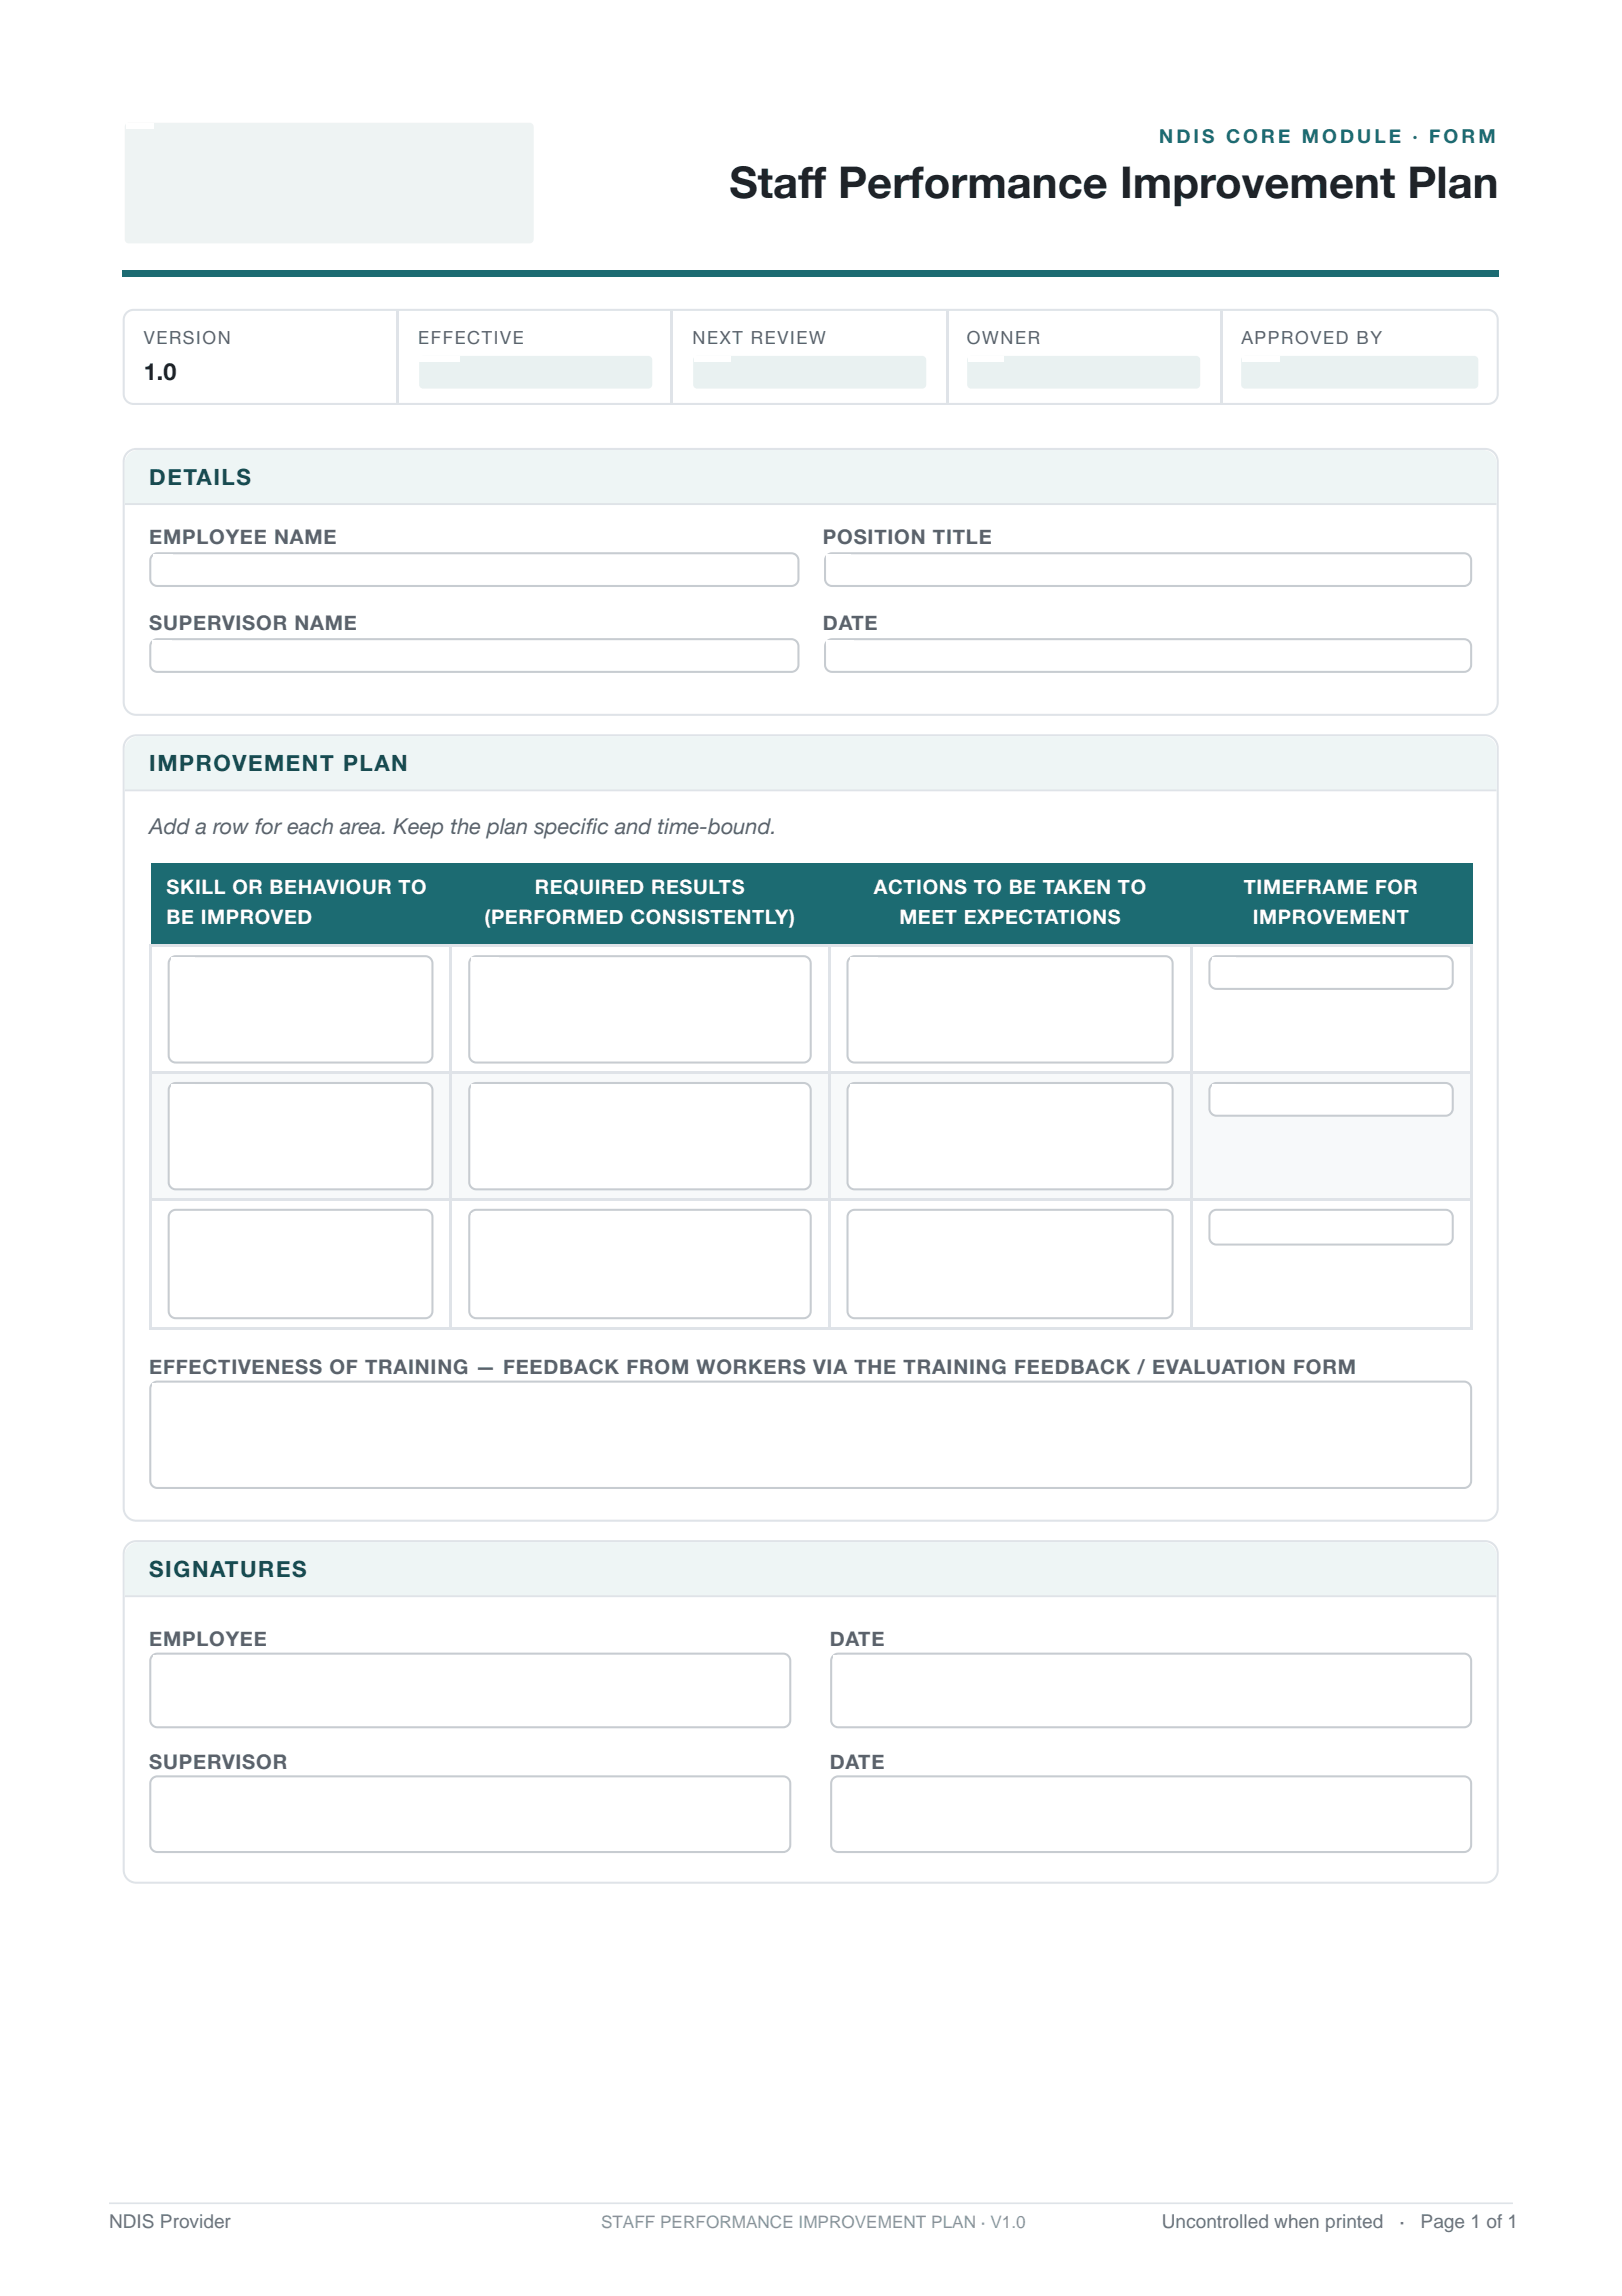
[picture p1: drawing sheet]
<svg xmlns="http://www.w3.org/2000/svg" width="210mm" height="297mm" viewBox="0 0 210 297" stroke-linecap="round" stroke-linejoin="round" font-family="sans-serif">
<defs><g id="words">
<text font-size="5.6" fill="#1f2328" x="94.4" y="25.7">Staff Performance Improvement Plan</text>
<text font-size="3" fill="#1f2328" x="18.6" y="49.2">1.0</text>
<g font-size="2.9" fill="#124a4f">
<text x="19.3" y="62.7">DETAILS</text>
<text x="19.3" y="99.7">IMPROVEMENT PLAN</text>
<text x="19.3" y="204">SIGNATURES</text>
</g>
<text font-size="2.8" fill="#5b626b" x="19.3" y="107.9">Add a row for each area. Keep the plan specifi c and time-bound.</text>
<g font-size="2.6" fill="#5b626b">
<text x="19.3" y="70.4">EMPLOYEE NAME</text>
<text x="106.5" y="70.4">POSITION TITLE</text>
<text x="19.3" y="81.5">SUPERVISOR NAME</text>
<text x="106.5" y="81.5">DATE</text>
<text x="19.3" y="177.8">EFFECTIVENESS OF TRAINING — FEEDBACK FROM WORKERS VIA THE TRAINING FEEDBACK / EVALUATION FORM</text>
<text x="19.3" y="213">EMPLOYEE</text>
<text x="107.4" y="213">DATE</text>
<text x="19.3" y="228.9">SUPERVISOR</text>
<text x="107.4" y="228.9">DATE</text>
</g>
<g font-size="2.6" fill="#fff">
<text x="21.6" y="115.6">SKILL OR BEHAVIOUR TO</text>
<text x="21.6" y="119.6">BE IMPROVED</text>
<text x="62.7" y="119.6">(PERFORMED CONSISTENTLY)</text>
<text x="69.2" y="115.6">REQUIRED RESULTS</text>
<text x="113.1" y="115.6">ACTIONS TO BE TAKEN TO</text>
<text x="116.4" y="119.6">MEET EXPECTATIONS</text>
<text x="161" y="115.6">TIMEFRAME FOR</text>
<text x="162.1" y="119.6">IMPROVEMENT</text>
</g>
<text font-size="2.5" fill="#1c6b72" x="150" y="18.5">NDIS CORE MODULE · FORM</text>
<g font-size="2.5" fill="#6b737d">
<text x="14.1" y="288.2">NDIS Provider</text>
<text x="150.3" y="288.2">Uncontrolled when printed</text>
<text x="181.1" y="288.2">·</text>
<text x="183.8" y="288.2">Page 1 of 1</text>
</g>
<g font-size="2.3" fill="#5b626b">
<text x="18.6" y="44.4">VERSION</text>
<text x="54.1" y="44.4">EFFECTIVE</text>
<text x="89.6" y="44.4">NEXT REVIEW</text>
<text x="125.1" y="44.4">OWNER</text>
<text x="160.6" y="44.4">APPROVED BY</text>
</g>
<text font-size="2.2" fill="#8c949c" x="77.8" y="288.2">STAFF PERFORMANCE IMPROVEMENT PLAN · V1.0</text>
</g></defs>
<path d="M15.9 34.9h178v.8h-178z" fill="#1c6b72"/>
<path d="M16.4 40.5l.4-.3 .5-.1h175.2a1.28 1.28 0 0 1 1.3 1.3v9.6a1.28 1.28 0 0 1-1.3 1.3h-175.2a1.28 1.28 0 0 1-1.3-1.3v-9.6l.1-.5zM16.5 58.6a1.63 1.63 0 0 1 1.1-.5h174.6a1.63 1.63 0 0 1 1.6 1.6v31.1a1.63 1.63 0 0 1-1.6 1.7h-174.6a1.63 1.63 0 0 1-1.6-1.7v-31.1a1.63 1.63 0 0 1 .5-1.1z" fill="none" stroke="#dfe3e8" stroke-width=".26"/>
<path d="M16.7 58.7a1.76 1.76 0 0 1 1.2-.5h174a1.76 1.76 0 0 1 1.8 1.8v5.2h-177.6v-5.2a1.76 1.76 0 0 1 .6-1.3z" fill="#eef5f5"/>
<path d="M16.1 65.2h177.6M16.5 95.6a1.63 1.63 0 0 1 1.1-.5h174.6a1.63 1.63 0 0 1 1.6 1.6v98.4a1.63 1.63 0 0 1-1.6 1.6h-174.6a1.63 1.63 0 0 1-1.6-1.6v-98.4a1.63 1.63 0 0 1 .5-1.1z" fill="none" stroke="#dfe3e8" stroke-width=".26"/>
<path d="M16.7 95.8a1.76 1.76 0 0 1 1.2-.6h174a1.76 1.76 0 0 1 1.8 1.8v5.3h-177.6v-5.3a1.76 1.76 0 0 1 .6-1.2z" fill="#eef5f5"/>
<path d="M16.1 102.3h177.6" fill="none" stroke="#dfe3e8" stroke-width=".26"/>
<g fill="#1c6b72">
<path d="M19.6 111.7h38.6v10.5h-38.6z"/>
<path d="M58.2 111.7h49.2v10.5h-49.2z"/>
<path d="M107.4 111.7h46.9v10.5h-46.9z"/>
<path d="M154.3 111.7h36.2v10.5h-36.2z"/>
</g>
<g fill="#f7f9fa">
<path d="M19.6 138.6h38.6v16.7h-38.6z"/>
<path d="M58.2 138.6h49.2v16.7h-49.2z"/>
<path d="M107.4 138.6h46.9v16.7h-46.9z"/>
<path d="M154.3 138.6h36.2v16.7h-36.2z"/>
</g>
<path d="M19.3 122.4h171.2M19.3 138.8h171.2M19.4 122.2v49.8M58.3 122.2v49.8M107.3 122.2v49.8M154.1 122.2v49.8M190.4 122.2v49.8M19.3 155.2h171.2M19.3 171.8h171.2M16.5 199.8a1.63 1.63 0 0 1 1.1-.4h174.6a1.63 1.63 0 0 1 1.6 1.6v40.9a1.63 1.63 0 0 1-1.6 1.6h-174.6a1.63 1.63 0 0 1-1.6-1.6v-40.9a1.63 1.63 0 0 1 .5-1.2z" fill="none" stroke="#dfe3e8" stroke-width=".26"/>
<path d="M16.7 200a1.76 1.76 0 0 1 1.2-.5h174a1.76 1.76 0 0 1 1.8 1.8v5.2h-177.6v-5.2a1.76 1.76 0 0 1 .6-1.3z" fill="#eef5f5"/>
<path d="M51.5 40.2v11.9M86.9 40.2v11.9M122.6 40.2v11.9M158.1 40.2v11.9M16.1 206.5h177.6" fill="none" stroke="#dfe3e8" stroke-width=".26"/>
<path d="M16.3 16l.4-.1h51.8a.53 .53 0 0 1 .6 .5v14.6a.53 .53 0 0 1-.6 .5h-51.8a.53 .53 0 0 1-.6-.5v-14.6z" fill="#eef3f3"/>
<g fill="#e9f1f1">
<path d="M54.4 46.2l.4-.2h29.1a.53 .53 0 0 1 .5 .6v3.1a.53 .53 0 0 1-.5 .6h-29.1a.53 .53 0 0 1-.6-.6v-3.1z"/>
<path d="M89.8 46.2l.4-.2h29.1a.53 .53 0 0 1 .6 .6v3.1a.53 .53 0 0 1-.6 .6h-29.1a.53 .53 0 0 1-.5-.6v-3.1z"/>
<path d="M125.3 46.2l.4-.2h29.1a.53 .53 0 0 1 .5 .6v3.1a.53 .53 0 0 1-.5 .6h-29.1a.53 .53 0 0 1-.6-.6v-3.1z"/>
<path d="M160.8 46.2l.3-.2h29.7a.53 .53 0 0 1 .5 .6v3.1a.53 .53 0 0 1-.5 .6h-29.7a.53 .53 0 0 1-.5-.6v-3.1z"/>
</g>
<path d="M19.7 71.8l.3-.2h.4h82a.93 .93 0 0 1 .9 .9v2.4a.93 .93 0 0 1-.9 .9h-82a.93 .93 0 0 1-1-.9v-2.4l.1-.4z" fill="#fff"/>
<path d="M19.7 71.8l.3-.2h.4h82a.93 .93 0 0 1 .9 .9v2.4a.93 .93 0 0 1-.9 .9h-82a.93 .93 0 0 1-1-.9v-2.4l.1-.4z" fill="none" stroke="#c7ccd1" stroke-width=".26"/>
<path d="M107 71.8l.3-.2h.4h81.7a.93 .93 0 0 1 1 .9v2.4a.93 .93 0 0 1-1 .9h-81.7a.93 .93 0 0 1-.9-.9v-2.4v-.4z" fill="#fff"/>
<path d="M107 71.8l.3-.2h.4h81.7a.93 .93 0 0 1 1 .9v2.4a.93 .93 0 0 1-1 .9h-81.7a.93 .93 0 0 1-.9-.9v-2.4v-.4z" fill="none" stroke="#c7ccd1" stroke-width=".26"/>
<path d="M19.7 83l.3-.2 .4-.1h82a.93 .93 0 0 1 .9 .9v2.4a.93 .93 0 0 1-.9 .9h-82a.93 .93 0 0 1-1-.9v-2.4l.1-.3z" fill="#fff"/>
<path d="M19.7 83l.3-.2 .4-.1h82a.93 .93 0 0 1 .9 .9v2.4a.93 .93 0 0 1-.9 .9h-82a.93 .93 0 0 1-1-.9v-2.4l.1-.3z" fill="none" stroke="#c7ccd1" stroke-width=".26"/>
<path d="M107 83l.3-.2 .4-.1h81.7a.93 .93 0 0 1 1 .9v2.4a.93 .93 0 0 1-1 .9h-81.7a.93 .93 0 0 1-.9-.9v-2.4v-.3z" fill="#fff"/>
<path d="M107 83l.3-.2 .4-.1h81.7a.93 .93 0 0 1 1 .9v2.4a.93 .93 0 0 1-1 .9h-81.7a.93 .93 0 0 1-.9-.9v-2.4v-.3z" fill="none" stroke="#c7ccd1" stroke-width=".26"/>
<path d="M22.1 124l.3-.2 .4-.1h32.2a.93 .93 0 0 1 1 .9v11.9a.93 .93 0 0 1-1 1h-32.2a.93 .93 0 0 1-1-1v-11.9l.1-.3z" fill="#fff"/>
<path d="M22.1 124l.3-.2 .4-.1h32.2a.93 .93 0 0 1 1 .9v11.9a.93 .93 0 0 1-1 1h-32.2a.93 .93 0 0 1-1-1v-11.9l.1-.3z" fill="none" stroke="#c7ccd1" stroke-width=".26"/>
<path d="M61 124l.3-.2 .3-.1h42.4a.93 .93 0 0 1 .9 .9v11.9a.93 .93 0 0 1-.9 1h-42.4a.93 .93 0 0 1-.9-1v-11.9l.1-.3z" fill="#fff"/>
<path d="M61 124l.3-.2 .3-.1h42.4a.93 .93 0 0 1 .9 .9v11.9a.93 .93 0 0 1-.9 1h-42.4a.93 .93 0 0 1-.9-1v-11.9l.1-.3z" fill="none" stroke="#c7ccd1" stroke-width=".26"/>
<path d="M109.9 124l.3-.2 .4-.1h40.2a.93 .93 0 0 1 .9 .9v11.9a.93 .93 0 0 1-.9 1h-40.2a.93 .93 0 0 1-.9-1v-11.9v-.3z" fill="#fff"/>
<path d="M109.9 124l.3-.2 .4-.1h40.2a.93 .93 0 0 1 .9 .9v11.9a.93 .93 0 0 1-.9 1h-40.2a.93 .93 0 0 1-.9-1v-11.9v-.3z" fill="none" stroke="#c7ccd1" stroke-width=".26"/>
<path d="M156.8 124l.3-.2 .3-.1h29.7a.93 .93 0 0 1 .9 .9v2.4a.93 .93 0 0 1-.9 .9h-29.7a.93 .93 0 0 1-.9-.9v-2.4l.1-.3z" fill="#fff"/>
<path d="M156.8 124l.3-.2 .3-.1h29.7a.93 .93 0 0 1 .9 .9v2.4a.93 .93 0 0 1-.9 .9h-29.7a.93 .93 0 0 1-.9-.9v-2.4l.1-.3z" fill="none" stroke="#c7ccd1" stroke-width=".26"/>
<path d="M22.1 140.4l.3-.2 .4-.1h32.2a.93 .93 0 0 1 1 .9v11.9a.93 .93 0 0 1-1 1h-32.2a.93 .93 0 0 1-1-1v-11.9l.1-.3z" fill="#fff"/>
<path d="M22.1 140.4l.3-.2 .4-.1h32.2a.93 .93 0 0 1 1 .9v11.9a.93 .93 0 0 1-1 1h-32.2a.93 .93 0 0 1-1-1v-11.9l.1-.3z" fill="none" stroke="#c7ccd1" stroke-width=".26"/>
<path d="M61 140.4l.3-.2 .3-.1h42.4a.93 .93 0 0 1 .9 .9v11.9a.93 .93 0 0 1-.9 1h-42.4a.93 .93 0 0 1-.9-1v-11.9l.1-.3z" fill="#fff"/>
<path d="M61 140.4l.3-.2 .3-.1h42.4a.93 .93 0 0 1 .9 .9v11.9a.93 .93 0 0 1-.9 1h-42.4a.93 .93 0 0 1-.9-1v-11.9l.1-.3z" fill="none" stroke="#c7ccd1" stroke-width=".26"/>
<path d="M109.9 140.4l.3-.2 .4-.1h40.2a.93 .93 0 0 1 .9 .9v11.9a.93 .93 0 0 1-.9 1h-40.2a.93 .93 0 0 1-.9-1v-11.9v-.3z" fill="#fff"/>
<path d="M109.9 140.4l.3-.2 .4-.1h40.2a.93 .93 0 0 1 .9 .9v11.9a.93 .93 0 0 1-.9 1h-40.2a.93 .93 0 0 1-.9-1v-11.9v-.3z" fill="none" stroke="#c7ccd1" stroke-width=".26"/>
<path d="M156.8 140.4l.3-.2 .3-.1h29.7a.93 .93 0 0 1 .9 .9v2.4a.93 .93 0 0 1-.9 .9h-29.7a.93 .93 0 0 1-.9-.9v-2.4l.1-.3z" fill="#fff"/>
<path d="M156.8 140.4l.3-.2 .3-.1h29.7a.93 .93 0 0 1 .9 .9v2.4a.93 .93 0 0 1-.9 .9h-29.7a.93 .93 0 0 1-.9-.9v-2.4l.1-.3z" fill="none" stroke="#c7ccd1" stroke-width=".26"/>
<path d="M22.1 156.8l.3-.2 .4-.1h32.2a.93 .93 0 0 1 1 .9v12.2a.93 .93 0 0 1-1 .9h-32.2a.93 .93 0 0 1-1-.9v-12.2l.1-.3z" fill="#fff"/>
<path d="M22.1 156.8l.3-.2 .4-.1h32.2a.93 .93 0 0 1 1 .9v12.2a.93 .93 0 0 1-1 .9h-32.2a.93 .93 0 0 1-1-.9v-12.2l.1-.3z" fill="none" stroke="#c7ccd1" stroke-width=".26"/>
<path d="M61 156.8l.3-.2 .3-.1h42.4a.93 .93 0 0 1 .9 .9v12.2a.93 .93 0 0 1-.9 .9h-42.4a.93 .93 0 0 1-.9-.9v-12.2l.1-.3z" fill="#fff"/>
<path d="M61 156.8l.3-.2 .3-.1h42.4a.93 .93 0 0 1 .9 .9v12.2a.93 .93 0 0 1-.9 .9h-42.4a.93 .93 0 0 1-.9-.9v-12.2l.1-.3z" fill="none" stroke="#c7ccd1" stroke-width=".26"/>
<path d="M109.9 156.8l.3-.2 .4-.1h40.2a.93 .93 0 0 1 .9 .9v12.2a.93 .93 0 0 1-.9 .9h-40.2a.93 .93 0 0 1-.9-.9v-12.2v-.3z" fill="#fff"/>
<path d="M109.9 156.8l.3-.2 .4-.1h40.2a.93 .93 0 0 1 .9 .9v12.2a.93 .93 0 0 1-.9 .9h-40.2a.93 .93 0 0 1-.9-.9v-12.2v-.3z" fill="none" stroke="#c7ccd1" stroke-width=".26"/>
<path d="M156.8 156.8l.3-.2 .3-.1h29.7a.93 .93 0 0 1 .9 .9v2.7a.93 .93 0 0 1-.9 .9h-29.7a.93 .93 0 0 1-.9-.9v-2.7l.1-.3z" fill="#fff"/>
<path d="M156.8 156.8l.3-.2 .3-.1h29.7a.93 .93 0 0 1 .9 .9v2.7a.93 .93 0 0 1-.9 .9h-29.7a.93 .93 0 0 1-.9-.9v-2.7l.1-.3z" fill="none" stroke="#c7ccd1" stroke-width=".26"/>
<path d="M19.7 179l.3-.2 .4-.1h169a.93 .93 0 0 1 1 1v11.9a.93 .93 0 0 1-1 .9h-169a.93 .93 0 0 1-1-.9v-11.9l.1-.4z" fill="#fff"/>
<path d="M19.7 179l.3-.2 .4-.1h169a.93 .93 0 0 1 1 1v11.9a.93 .93 0 0 1-1 .9h-169a.93 .93 0 0 1-1-.9v-11.9l.1-.4z" fill="none" stroke="#c7ccd1" stroke-width=".26"/>
<path d="M19.7 214.2l.3-.2 .4-.1h80.9a.93 .93 0 0 1 1 .9v7.7a.93 .93 0 0 1-1 .9h-80.9a.93 .93 0 0 1-1-.9v-7.7l.1-.3z" fill="#fff"/>
<path d="M19.7 214.2l.3-.2 .4-.1h80.9a.93 .93 0 0 1 1 .9v7.7a.93 .93 0 0 1-1 .9h-80.9a.93 .93 0 0 1-1-.9v-7.7l.1-.3z" fill="none" stroke="#c7ccd1" stroke-width=".26"/>
<path d="M107.8 214.2l.3-.2 .4-.1h80.9a.93 .93 0 0 1 1 .9v7.7a.93 .93 0 0 1-1 .9h-80.9a.93 .93 0 0 1-.9-.9v-7.7v-.3z" fill="#fff"/>
<path d="M107.8 214.2l.3-.2 .4-.1h80.9a.93 .93 0 0 1 1 .9v7.7a.93 .93 0 0 1-1 .9h-80.9a.93 .93 0 0 1-.9-.9v-7.7v-.3z" fill="none" stroke="#c7ccd1" stroke-width=".26"/>
<path d="M19.7 230.1l.3-.2 .4-.1h80.9a.93 .93 0 0 1 1 .9v8a.93 .93 0 0 1-1 .9h-80.9a.93 .93 0 0 1-1-.9v-8l.1-.3z" fill="#fff"/>
<path d="M19.7 230.1l.3-.2 .4-.1h80.9a.93 .93 0 0 1 1 .9v8a.93 .93 0 0 1-1 .9h-80.9a.93 .93 0 0 1-1-.9v-8l.1-.3z" fill="none" stroke="#c7ccd1" stroke-width=".26"/>
<path d="M107.8 230.1l.3-.2 .4-.1h80.9a.93 .93 0 0 1 1 .9v8a.93 .93 0 0 1-1 .9h-80.9a.93 .93 0 0 1-.9-.9v-8v-.3z" fill="#fff"/>
<path d="M107.8 230.1l.3-.2 .4-.1h80.9a.93 .93 0 0 1 1 .9v8a.93 .93 0 0 1-1 .9h-80.9a.93 .93 0 0 1-.9-.9v-8v-.3z" fill="none" stroke="#c7ccd1" stroke-width=".26"/>
<g fill="#fff">
<path d="M16.4 15.9h3.5v.8h-3.5z"/>
<path d="M54.3 46h5.2v.8h-5.2z"/>
<path d="M89.8 46h4.7v.8h-4.7z"/>
<path d="M125.3 46h4.6v.8h-4.6z"/>
<path d="M160.8 46h4.8v.8h-4.8z"/>
<path d="M19.8 71.7h2.5v.8h-2.5z"/>
<path d="M106.9 71.7h3.2v.8h-3.2z"/>
<path d="M19.8 82.8h2.4v.8h-2.4z"/>
<path d="M106.9 82.8h3.6v.8h-3.6z"/>
<path d="M22.1 123.8h3.1v.8h-3.1z"/>
<path d="M61 123.8h3.5v.8h-3.5z"/>
<path d="M110 123.8h3.6v.8h-3.6z"/>
<path d="M156.8 123.8h3.1v.8h-3.1z"/>
<path d="M22.1 140.2h3.1v.8h-3.1z"/>
<path d="M61 140.2h3.5v.8h-3.5z"/>
<path d="M110 140.2h3.6v.8h-3.6z"/>
<path d="M156.8 140.2h3.1v.8h-3.1z"/>
<path d="M22.1 156.9h3.1v.8h-3.1z"/>
<path d="M61 156.9h3.5v.8h-3.5z"/>
<path d="M110 156.9h3.6v.8h-3.6z"/>
<path d="M156.8 156.9h3.1v.8h-3.1z"/>
<path d="M19.8 178.9h5.3v.7h-5.3z"/>
<path d="M19.8 214.1h2.5v.7h-2.5z"/>
<path d="M107.8 214.1h3.7v.7h-3.7z"/>
<path d="M19.8 230.2h2.5v.8h-2.5z"/>
<path d="M107.8 230.2h3.7v.8h-3.7z"/>
</g>
<path d="M14.1 285h181.7" fill="none" stroke="#dee3e8" stroke-width=".21"/>
<use href="#words"/>
</svg>
